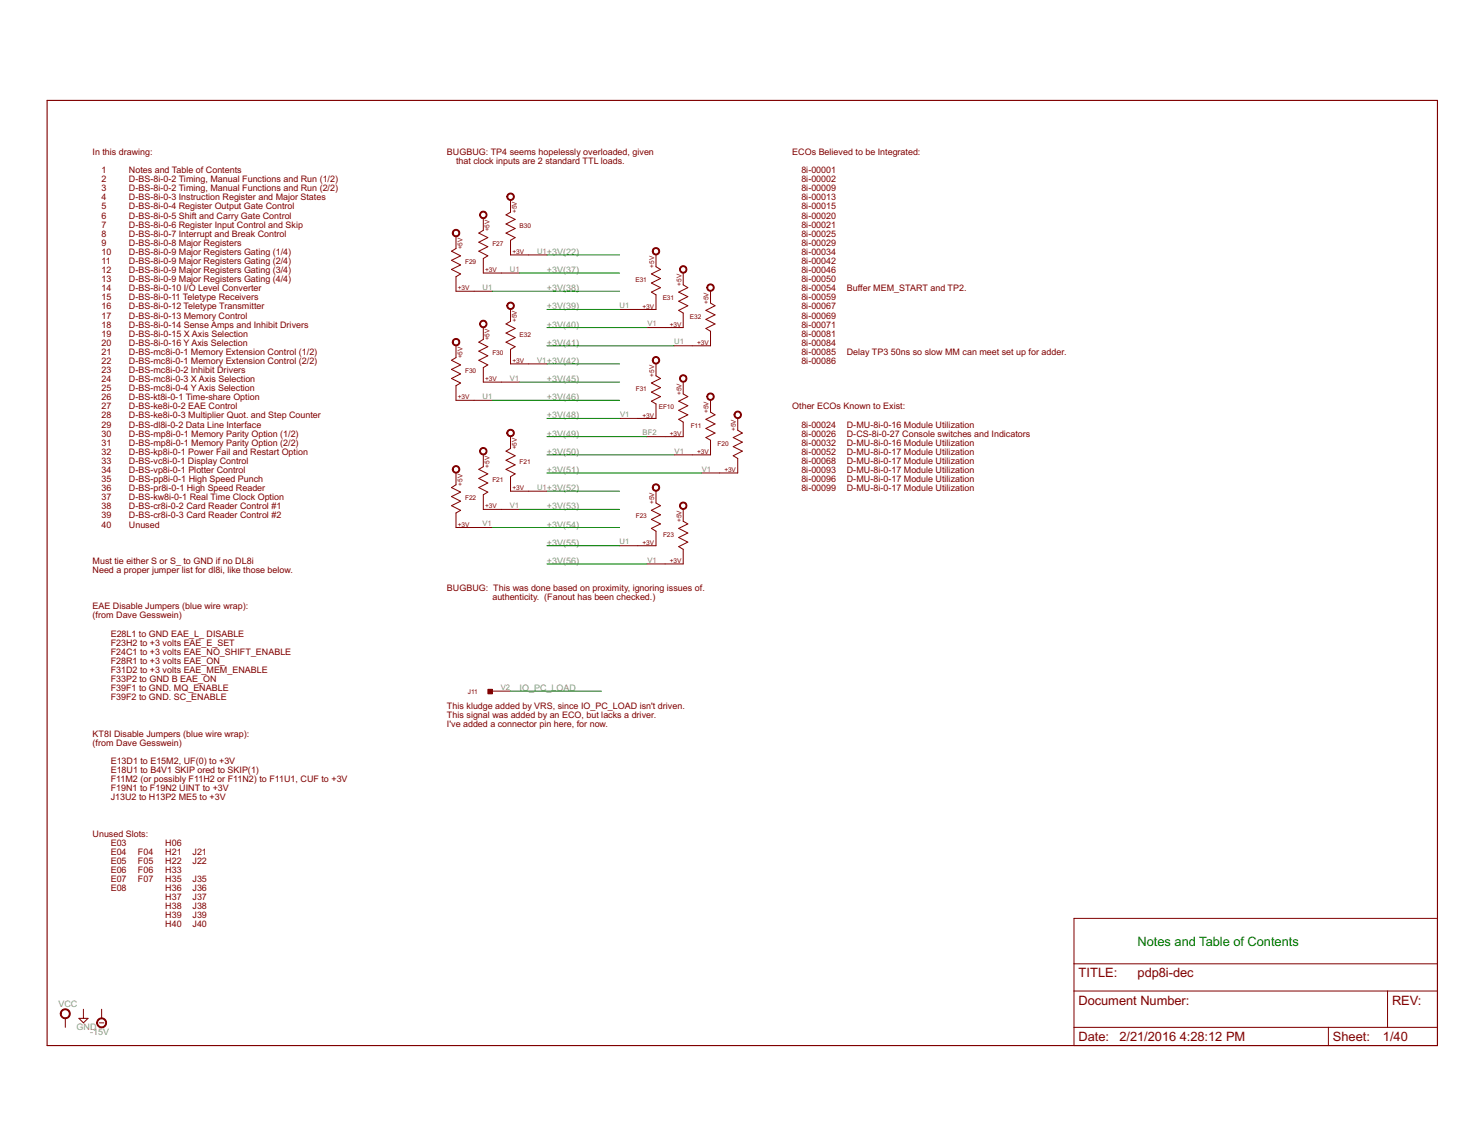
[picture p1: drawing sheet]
<svg xmlns="http://www.w3.org/2000/svg" width="279mm" height="216mm" viewBox="0 0 279 216" stroke-linecap="round" stroke-linejoin="round" font-family="sans-serif">
<defs><g id="words">
<text font-size="2.7" fill="#008000" x="214.2" y="178">Notes and Table of Contents</text>
<g font-size="2.7" fill="#800000">
<text x="203.1" y="184">TITLE:</text>
<text x="214.2" y="184">pdp8i-dec</text>
<text x="203.1" y="189.1">Document Number:</text>
<text x="262.1" y="189.1">REV:</text>
<text x="203.1" y="196">Date:</text>
<text x="210.8" y="196">2/21/2016</text>
<text x="222.1" y="196">4:28:12 PM</text>
<text x="251" y="196">Sheet:</text>
<text x="260.4" y="196">1/40</text>
</g>
<g font-size="1.9" fill="#800000">
<text x="17.4" y="29.2">In this drawing:</text>
<text x="84.2" y="29.2">BUGBUG: TP4 seems hopelessly overloaded, given</text>
<text x="149.2" y="29.2">ECOs Believed to be Integrated:</text>
<text x="19.1" y="32.6">1</text>
<text x="19.1" y="34.3">2</text>
<text x="24.3" y="34.3">D-BS-8i-0-2 Timing, Manual Functions and Run (1/2)</text>
<text x="24.3" y="32.6">Notes and Table of Contents</text>
<text x="85.9" y="30.9">that clock inputs are 2 standard TTL loads.</text>
<text x="150.9" y="32.6">8i-00001</text>
<text x="150.9" y="34.3">8i-00002</text>
<text x="19.1" y="36">3</text>
<text x="19.1" y="37.7">4</text>
<text x="19.1" y="39.4">5</text>
<text x="19.1" y="41.1">6</text>
<text x="24.3" y="36">D-BS-8i-0-2 Timing, Manual Functions and Run (2/2)</text>
<text x="24.3" y="37.7">D-BS-8i-0-3 Instruction Register and Major States</text>
<text x="24.3" y="39.4">D-BS-8i-0-4 Register Output Gate Control</text>
<text x="24.3" y="41.1">D-BS-8i-0-5 Shift and Carry Gate Control</text>
<text x="150.9" y="37.7">8i-00013</text>
<text x="150.9" y="39.4">8i-00015</text>
<text x="150.9" y="41.1">8i-00020</text>
<text x="150.9" y="36">8i-00009</text>
<text x="19.1" y="42.8">7</text>
<text x="19.1" y="44.6">8</text>
<text x="19.1" y="46.3">9</text>
<text x="19.1" y="48">10</text>
<text x="24.3" y="42.8">D-BS-8i-0-6 Register Input Control and Skip</text>
<text x="24.3" y="44.6">D-BS-8i-0-7 Interrupt and Break Control</text>
<text x="24.3" y="46.3">D-BS-8i-0-8 Major Registers</text>
<text x="24.3" y="48">D-BS-8i-0-9 Major Registers Gating (1/4)</text>
<text x="150.9" y="42.8">8i-00021</text>
<text x="150.9" y="44.6">8i-00025</text>
<text x="150.9" y="46.3">8i-00029</text>
<text x="150.9" y="48">8i-00034</text>
<text x="19.1" y="49.7">11</text>
<text x="19.1" y="51.4">12</text>
<text x="19.1" y="53.1">13</text>
<text x="24.3" y="51.4">D-BS-8i-0-9 Major Registers Gating (3/4)</text>
<text x="24.3" y="49.7">D-BS-8i-0-9 Major Registers Gating (2/4)</text>
<text x="24.3" y="53.1">D-BS-8i-0-9 Major Registers Gating (4/4)</text>
<text x="150.9" y="53.1">8i-00050</text>
<text x="150.9" y="49.7">8i-00042</text>
<text x="150.9" y="51.4">8i-00046</text>
<text x="19.1" y="54.8">14</text>
<text x="19.1" y="56.5">15</text>
<text x="19.1" y="58.2">16</text>
<text x="19.1" y="60">17</text>
<text x="24.3" y="54.8">D-BS-8i-0-10 I/O Level Converter</text>
<text x="24.3" y="56.5">D-BS-8i-0-11 Teletype Receivers</text>
<text x="24.3" y="58.2">D-BS-8i-0-12 Teletype Transmitter</text>
<text x="24.3" y="60">D-BS-8i-0-13 Memory Control</text>
<text x="150.9" y="54.8">8i-00054</text>
<text x="150.9" y="60">8i-00069</text>
<text x="150.9" y="56.5">8i-00059</text>
<text x="150.9" y="58.2">8i-00067</text>
<text x="159.4" y="54.8">Buffer MEM_START and TP2.</text>
<text x="19.1" y="61.7">18</text>
<text x="19.1" y="63.4">19</text>
<text x="19.1" y="65.1">20</text>
<text x="24.3" y="61.7">D-BS-8i-0-14 Sense Amps and Inhibit Drivers</text>
<text x="24.3" y="63.4">D-BS-8i-0-15 X Axis Selection</text>
<text x="24.3" y="65.1">D-BS-8i-0-16 Y Axis Selection</text>
<text x="150.9" y="63.4">8i-00081</text>
<text x="150.9" y="61.7">8i-00071</text>
<text x="150.9" y="65.1">8i-00084</text>
<text x="19.1" y="66.8">21</text>
<text x="19.1" y="68.5">22</text>
<text x="19.1" y="70.2">23</text>
<text x="19.1" y="71.9">24</text>
<text x="24.3" y="70.2">D-BS-mc8i-0-2 Inhibit Drivers</text>
<text x="24.3" y="66.8">D-BS-mc8i-0-1 Memory Extension Control (1/2)</text>
<text x="24.3" y="68.5">D-BS-mc8i-0-1 Memory Extension Control (2/2)</text>
<text x="24.3" y="71.9">D-BS-mc8i-0-3 X Axis Selection</text>
<text x="150.9" y="66.8">8i-00085</text>
<text x="150.9" y="68.5">8i-00086</text>
<text x="159.4" y="66.8">Delay TP3</text>
<text x="167.8" y="66.8">50ns so slow MM can meet set up for adder.</text>
<text x="19.1" y="73.6">25</text>
<text x="19.1" y="75.3">26</text>
<text x="19.1" y="77.1">27</text>
<text x="24.3" y="75.3">D-BS-kt8i-0-1 Time-share Option</text>
<text x="24.3" y="73.6">D-BS-mc8i-0-4 Y Axis Selection</text>
<text x="24.3" y="77.1">D-BS-ke8i-0-2 EAE Control</text>
<text x="149.2" y="77.1">Other ECOs Known to Exist:</text>
<text x="19.1" y="78.8">28</text>
<text x="19.1" y="80.5">29</text>
<text x="19.1" y="82.2">30</text>
<text x="19.1" y="83.9">31</text>
<text x="24.3" y="78.8">D-BS-ke8i-0-3 Multiplier Quot. and Step Counter</text>
<text x="24.3" y="80.5">D-BS-dl8i-0-2 Data Line Interface</text>
<text x="24.3" y="82.2">D-BS-mp8i-0-1 Memory Parity Option (1/2)</text>
<text x="24.3" y="83.9">D-BS-mp8i-0-1 Memory Parity Option (2/2)</text>
<text x="150.9" y="82.2">8i-00026</text>
<text x="150.9" y="80.5">8i-00024</text>
<text x="150.9" y="83.9">8i-00032</text>
<text x="159.4" y="82.2">D-CS-8i-0-27 Console switches and Indicators</text>
<text x="159.4" y="80.5">D-MU-8i-0-16 Module Utilization</text>
<text x="159.4" y="83.9">D-MU-8i-0-16 Module Utilization</text>
<text x="19.1" y="85.6">32</text>
<text x="19.1" y="87.3">33</text>
<text x="19.1" y="89">34</text>
<text x="24.3" y="87.3">D-BS-vc8i-0-1 Display Control</text>
<text x="24.3" y="85.6">D-BS-kp8i-0-1 Power Fail and Restart Option</text>
<text x="24.3" y="89">D-BS-vp8i-0-1 Plotter Control</text>
<text x="150.9" y="85.6">8i-00052</text>
<text x="150.9" y="87.3">8i-00068</text>
<text x="150.9" y="89">8i-00093</text>
<text x="159.4" y="85.6">D-MU-8i-0-17 Module Utilization</text>
<text x="159.4" y="87.3">D-MU-8i-0-17 Module Utilization</text>
<text x="159.4" y="89">D-MU-8i-0-17 Module Utilization</text>
<text x="19.1" y="90.7">35</text>
<text x="19.1" y="94.2">37</text>
<text x="19.1" y="95.9">38</text>
<text x="19.1" y="92.5">36</text>
<text x="24.3" y="90.7">D-BS-pp8i-0-1 High Speed Punch</text>
<text x="24.3" y="94.2">D-BS-kw8i-0-1 Real Time Clock Option</text>
<text x="24.3" y="92.5">D-BS-pr8i-0-1 High Speed Reader</text>
<text x="24.3" y="95.9">D-BS-cr8i-0-2 Card Reader Control #1</text>
<text x="150.9" y="90.7">8i-00096</text>
<text x="150.9" y="92.5">8i-00099</text>
<text x="159.4" y="90.7">D-MU-8i-0-17 Module Utilization</text>
<text x="159.4" y="92.5">D-MU-8i-0-17 Module Utilization</text>
<text x="19.1" y="97.6">39</text>
<text x="19.1" y="99.3">40</text>
<text x="24.3" y="97.6">D-BS-cr8i-0-3 Card Reader Control #2</text>
<text x="24.3" y="99.3">Unused</text>
<text x="17.4" y="106.1">Must tie either S or S_ to GND if no DL8i</text>
<text x="17.4" y="107.9">Need a proper jumper list for dl8i, like those below.</text>
<text x="84.2" y="111.3">BUGBUG: This was done based on proximity, ignoring issues of.</text>
<text x="92.7" y="113">authenticity. (Fanout has been checked.)</text>
<text x="17.4" y="114.7">EAE Disable Jumpers (blue wire wrap):</text>
<text x="17.4" y="116.4">(from Dave Gesswein)</text>
<text x="20.8" y="119.8">E28L1 to GND EAE_L_ DISABLE</text>
<text x="20.8" y="123.2">F24C1 to +3 volts EAE_NO_SHIFT_ENABLE</text>
<text x="20.8" y="125">F28R1 to +3 volts EAE_ON_</text>
<text x="20.8" y="121.5">F23H2 to +3 volts EAE_E_SET</text>
<text x="20.8" y="130.1">F39F1 to GND. MQ_ENABLE</text>
<text x="20.8" y="131.8">F39F2 to GND. SC_ENABLE</text>
<text x="20.8" y="126.7">F31D2 to +3 volts EAE_MEM_ENABLE</text>
<text x="20.8" y="128.4">F33P2 to GND B EAE_ON</text>
<text x="84.2" y="135.2">This signal was added by an ECO, but lacks a driver.</text>
<text x="84.2" y="136.9">I've added a connector pin here, for now.</text>
<text x="84.2" y="133.5">This kludge added by VRS, since IO_PC_LOAD isn't driven.</text>
<text x="17.4" y="138.6">KT8I Disable Jumpers (blue wire wrap):</text>
<text x="17.4" y="140.4">(from Dave Gesswein)</text>
<text x="20.8" y="143.8">E13D1 to E15M2, UF(0) to +3V</text>
<text x="20.8" y="147.2">F11M2 (or possibly F11H2 or F11N2) to F11U1, CUF to +3V</text>
<text x="20.8" y="148.9">F19N1 to F19N2 UINT to +3V</text>
<text x="20.8" y="145.5">E18U1 to B4V1 SKIP ored to SKIP(1)</text>
<text x="20.8" y="150.6">J13U2 to H13P2 ME5 to +3V</text>
<text x="17.4" y="157.5">Unused Slots:</text>
<text x="20.8" y="160.9">E04</text>
<text x="20.8" y="159.2">E03</text>
<text x="26" y="160.9">F04</text>
<text x="31.1" y="160.9">H21</text>
<text x="31.1" y="159.2">H06</text>
<text x="36.2" y="160.9">J21</text>
<text x="20.8" y="162.6">E05</text>
<text x="20.8" y="164.3">E06</text>
<text x="20.8" y="166">E07</text>
<text x="20.8" y="167.7">E08</text>
<text x="26" y="162.6">F05</text>
<text x="26" y="164.3">F06</text>
<text x="26" y="166">F07</text>
<text x="31.1" y="166">H35</text>
<text x="31.1" y="162.6">H22</text>
<text x="31.1" y="167.7">H36</text>
<text x="31.1" y="164.3">H33</text>
<text x="36.2" y="162.6">J22</text>
<text x="36.2" y="166">J35</text>
<text x="36.2" y="167.7">J36</text>
<text x="31.1" y="171.1">H38</text>
<text x="31.1" y="172.9">H39</text>
<text x="31.1" y="169.4">H37</text>
<text x="36.2" y="172.9">J39</text>
<text x="36.2" y="169.4">J37</text>
<text x="36.2" y="171.1">J38</text>
<text x="31.1" y="174.6">H40</text>
<text x="36.2" y="174.6">J40</text>
</g>
<g font-size="1.9" fill="#808080">
<text x="103" y="48">+3V(22)</text>
<text x="103" y="51.4">+3V(37)</text>
<text x="103" y="58.2">+3V(39)</text>
<text x="103" y="54.8">+3V(38)</text>
<text x="103" y="61.7">+3V(40)</text>
<text x="103" y="65.1">+3V(41)</text>
<text x="103" y="68.5">+3V(42)</text>
<text x="103" y="71.9">+3V(45)</text>
<text x="103" y="75.3">+3V(46)</text>
<text x="103" y="78.8">+3V(48)</text>
<text x="103" y="82.2">+3V(49)</text>
<text x="103" y="85.6">+3V(50)</text>
<text x="103" y="89">+3V(51)</text>
<text x="103" y="92.5">+3V(52)</text>
<text x="103" y="95.9">+3V(53)</text>
<text x="103" y="99.3">+3V(54)</text>
<text x="103" y="106.1">+3V(56)</text>
<text x="103" y="102.7">+3V(55)</text>
<text x="97.8" y="130.1">IO_PC_LOAD</text>
<text x="11" y="189.5">VCC</text>
<text x="14.4" y="193.8">GND</text>
<text x="17" y="194.8">-15V</text>
</g>
<g font-size="1.6" fill="#808080">
<text x="101.1" y="47.7">U1</text>
<text x="96" y="51.2">U1</text>
<text x="90.9" y="54.6">U1</text>
<text x="116.7" y="58">U1</text>
<text x="121.9" y="61.4">V1</text>
<text x="126.9" y="64.8">U1</text>
<text x="96" y="71.7">V1</text>
<text x="101.1" y="68.3">V1</text>
<text x="90.9" y="75.1">U1</text>
<text x="116.7" y="78.5">V1</text>
<text x="121" y="82">BF2</text>
<text x="127" y="85.4">V1</text>
<text x="132.1" y="88.8">V1</text>
<text x="96" y="95.6">V1</text>
<text x="101.1" y="92.2">U1</text>
<text x="90.9" y="99.1">V1</text>
<text x="116.7" y="102.5">U1</text>
<text x="121.9" y="105.9">V1</text>
<text x="94.3" y="129.9">V2</text>
</g>
<g font-size="1.4" fill="#800000">
<text x="97.3" y="40.1" transform="rotate(-90 97.3 40.1)">+5V</text>
<text x="87.1" y="47" transform="rotate(-90 87.1 47)">+5V</text>
<text x="92.2" y="43.5" transform="rotate(-90 92.2 43.5)">+5V</text>
<text x="92.7" y="46.3">F27</text>
<text x="96.5" y="47.8">+3V</text>
<text x="97.8" y="42.8">B30</text>
<text x="87.6" y="49.7">F29</text>
<text x="91.3" y="51.2">+3V</text>
<text x="119.6" y="53.1">E31</text>
<text x="123.2" y="50.4" transform="rotate(-90 123.2 50.4)">+5V</text>
<text x="128.3" y="53.8" transform="rotate(-90 128.3 53.8)">+5V</text>
<text x="86.2" y="54.6">+3V</text>
<text x="121" y="58.1">+3V</text>
<text x="124.8" y="56.5">E31</text>
<text x="129.9" y="60">E32</text>
<text x="133.4" y="57.2" transform="rotate(-90 133.4 57.2)">+5V</text>
<text x="92.2" y="64.1" transform="rotate(-90 92.2 64.1)">+5V</text>
<text x="97.3" y="60.6" transform="rotate(-90 97.3 60.6)">+5V</text>
<text x="97.8" y="63.4">E32</text>
<text x="126.1" y="61.5">+3V</text>
<text x="131.2" y="64.9">+3V</text>
<text x="87.1" y="67.5" transform="rotate(-90 87.1 67.5)">+5V</text>
<text x="87.6" y="70.2">F30</text>
<text x="91.3" y="71.8">+3V</text>
<text x="92.7" y="66.8">F30</text>
<text x="96.5" y="68.3">+3V</text>
<text x="123.2" y="70.9" transform="rotate(-90 123.2 70.9)">+5V</text>
<text x="86.2" y="75.2">+3V</text>
<text x="119.7" y="73.6">F31</text>
<text x="124" y="77.1">EF10</text>
<text x="128.3" y="74.3" transform="rotate(-90 128.3 74.3)">+5V</text>
<text x="133.4" y="77.7" transform="rotate(-90 133.4 77.7)">+5V</text>
<text x="121" y="78.6">+3V</text>
<text x="126.1" y="82">+3V</text>
<text x="130" y="80.5">F11</text>
<text x="135.1" y="83.9">F20</text>
<text x="138.5" y="81.2" transform="rotate(-90 138.5 81.2)">+5V</text>
<text x="92.2" y="88" transform="rotate(-90 92.2 88)">+5V</text>
<text x="97.3" y="84.6" transform="rotate(-90 97.3 84.6)">+5V</text>
<text x="97.8" y="87.3">F21</text>
<text x="131.2" y="85.4">+3V</text>
<text x="136.4" y="88.9">+3V</text>
<text x="87.1" y="91.4" transform="rotate(-90 87.1 91.4)">+5V</text>
<text x="87.6" y="94.2">F22</text>
<text x="91.3" y="95.7">+3V</text>
<text x="92.7" y="90.7">F21</text>
<text x="96.5" y="92.3">+3V</text>
<text x="123.2" y="94.9" transform="rotate(-90 123.2 94.9)">+5V</text>
<text x="86.2" y="99.1">+3V</text>
<text x="119.7" y="97.6">F23</text>
<text x="124.8" y="101">F23</text>
<text x="128.3" y="98.3" transform="rotate(-90 128.3 98.3)">+5V</text>
<text x="121" y="102.5">+3V</text>
<text x="126.1" y="106">+3V</text>
<text x="88.1" y="130.6">J11</text>
</g>
</g></defs>
<path d="M8.9 18.9h261.7v177.9h-261.7z" fill="none" stroke="#800000" stroke-width=".21"/>
<g fill="none" stroke="#800000" stroke-width=".19">
<path d="M96.1 37.7v2.2l-.8 .5 1.7 .9-1.7 .9 1.7 .8-1.7 .9 1.7 .8-.9 .5v2.8h6.9M85.9 44.6v2.2l-.9 .5 1.7 .9-1.7 .8 1.7 .9-1.7 .8 1.7 .9-.8 .5v2.7h6.8M91 41.1v2.2l-.9 .6 1.7 .8-1.7 .9 1.7 .8-1.7 .9 1.7 .9-.8 .5v2.7h6.8M96.1 58.3v2.2l-.8 .5 1.7 .8-1.7 .9 1.7 .8-1.7 .9 1.7 .9-.9 .5v2.7h6.9M123.5 48v2.2l.9 .5-1.8 .9 1.8 .8-1.8 .9 1.8 .8-1.8 .9 .9 .5v2.8h-6.9M128.6 51.4v2.2l.9 .5-1.7 .9 1.7 .8-1.7 .9 1.7 .9-1.7 .8 .8 .5v2.8h-6.8M133.8 54.8v2.2l.8 .6-1.7 .8 1.7 .9-1.7 .8 1.7 .9-1.7 .8 .9 .6v2.7h-6.9M85.9 65.1v2.2l-.9 .5 1.7 .9-1.7 .8 1.7 .9-1.7 .8 1.7 .9-.8 .5v2.8h6.8M91 61.7v2.2l-.9 .5 1.7 .9-1.7 .8 1.7 .9-1.7 .8 1.7 .9-.8 .5v2.7h6.8M123.5 68.5v2.2l.9 .5-1.8 .9 1.8 .9-1.8 .8 1.8 .9-1.8 .8 .9 .5v2.8h-6.9M128.6 71.9v2.2l.9 .6-1.7 .8 1.7 .9-1.7 .8 1.7 .9-1.7 .8 .8 .6v2.7h-6.8M133.8 75.4v2.2l.8 .5-1.7 .8 1.7 .9-1.7 .8 1.7 .9-1.7 .9 .9 .5v2.7h-6.9"/>
<path d="M138.9 78.8v2.2l.9 .5-1.8 .9 1.8 .8-1.8 .9 1.8 .8-1.8 .9 .9 .5v2.7h-6.8M85.9 89v2.2l-.9 .6 1.7 .8-1.7 .9 1.7 .8-1.7 .9 1.7 .9-.8 .5v2.7h6.8M91 85.6v2.2l-.9 .5 1.7 .9-1.7 .9 1.7 .8-1.7 .9 1.7 .8-.8 .5v2.8h6.8M96.1 82.2v2.2l-.8 .5 1.7 .9-1.7 .8 1.7 .9-1.7 .8 1.7 .9-.9 .5v2.8h6.9M123.5 92.5v2.2l.9 .5-1.8 .9 1.8 .8-1.8 .9 1.8 .8-1.8 .9 .9 .5v2.7h-6.9M128.6 95.9v2.2l.9 .5-1.7 .9 1.7 .8-1.7 .9 1.7 .8-1.7 .9 .8 .5v2.8h-6.8M92.7 130.1h3.4M202.2 172.9h68.4v23.9h-68.4zM12.3 191.7v1.7M14.9 191.7h1.7l-.9 .8zM15.7 190v1.7M18.7 192.5h.9"/>
<path d="M19.1 190v1.7M202.2 186.5h68.4M202.2 193.4h68.4M202.2 181.4h68.4M250.1 193.4v3.4M261.2 186.5v6.9"/>
</g>
<g fill="#800000" stroke="#800000" stroke-width=".19">
<path d="M11.5 190.3a.94 .94 0 0 1 1.6 0 .94 .94 0 0 1-.5 1.4 .94 .94 0 0 1-1.3-.9h.2a.77 .77 0 0 1 1.1-.7 .77 .77 0 0 1 .2 1.3 .77 .77 0 0 1-1.2-.3l-.1-.3h-.2z" fill-rule="evenodd"/>
<path d="M95.6 36.6a.71 .71 0 0 1 1.1 .1 .71 .71 0 0 1-.4 1 .71 .71 0 0 1-.9-.7h.2a.53 .53 0 0 1 .7-.5 .53 .53 0 0 1 .2 .9 .53 .53 0 0 1-.9-.2v-.2h-.2z" fill-rule="evenodd"/>
<path d="M90.5 40a.7 .7 0 0 1 1.1 .1 .7 .7 0 0 1-.4 1 .7 .7 0 0 1-.9-.7h.2a.54 .54 0 0 1 .8-.4 .54 .54 0 0 1 .1 .9 .54 .54 0 0 1-.9-.3v-.2h-.2z" fill-rule="evenodd"/>
<path d="M85.3 43.4a.71 .71 0 0 1 1.2 .1 .71 .71 0 0 1-.4 1.1 .71 .71 0 0 1-.9-.7h.1a.53 .53 0 0 1 .7-.6 .53 .53 0 0 1 .2 .9 .53 .53 0 0 1-.8-.2l-.1-.1h-.1z" fill-rule="evenodd"/>
<path d="M123 46.8a.7 .7 0 0 1 1.1 .1 .7 .7 0 0 1-.4 1 .7 .7 0 0 1-.9-.6h.2a.53 .53 0 0 1 .7-.4 .53 .53 0 0 1 .1 .8 .53 .53 0 0 1-.8-.2v-.2h-.2z" fill-rule="evenodd"/>
<path d="M128.1 50.3a.7 .7 0 0 1 1.1 .1 .7 .7 0 0 1-.4 1 .7 .7 0 0 1-.9-.7h.2a.53 .53 0 0 1 .7-.5 .53 .53 0 0 1 .2 .9 .53 .53 0 0 1-.9-.2v-.2h-.2z" fill-rule="evenodd"/>
<path d="M133.2 53.7a.7 .7 0 0 1 1.2 0 .7 .7 0 0 1-.4 1.1 .7 .7 0 0 1-.9-.7h.1a.53 .53 0 0 1 .8-.4 .53 .53 0 0 1 .1 .9 .53 .53 0 0 1-.8-.3l-.1-.2h-.1z" fill-rule="evenodd"/>
<path d="M95.6 57.1a.71 .71 0 0 1 1.1 .1 .71 .71 0 0 1-.4 1 .71 .71 0 0 1-.9-.6h.2a.53 .53 0 0 1 .7-.6 .53 .53 0 0 1 .2 .9 .53 .53 0 0 1-.9-.2v-.1h-.2z" fill-rule="evenodd"/>
<path d="M123 67.4a.7 .7 0 0 1 1.1 0 .7 .7 0 0 1-.4 1.1 .7 .7 0 0 1-.9-.7h.2a.53 .53 0 0 1 .7-.4 .53 .53 0 0 1 .1 .9 .53 .53 0 0 1-.8-.3v-.2h-.2z" fill-rule="evenodd"/>
<path d="M85.3 63.9a.71 .71 0 0 1 1.2 .1 .71 .71 0 0 1-.4 1.1 .71 .71 0 0 1-.9-.7h.1a.53 .53 0 0 1 .7-.5 .53 .53 0 0 1 .2 .8 .53 .53 0 0 1-.8-.1l-.1-.2h-.1z" fill-rule="evenodd"/>
<path d="M90.5 60.5a.7 .7 0 0 1 1.1 .1 .7 .7 0 0 1-.4 1.1 .7 .7 0 0 1-.9-.7h.2a.54 .54 0 0 1 .7-.5 .54 .54 0 0 1 .2 .9 .54 .54 0 0 1-.9-.2v-.2h-.2z" fill-rule="evenodd"/>
<path d="M128.1 70.8a.7 .7 0 0 1 1.1 .1 .7 .7 0 0 1-.4 1 .7 .7 0 0 1-.9-.7h.2a.53 .53 0 0 1 .7-.5 .53 .53 0 0 1 .2 .9 .53 .53 0 0 1-.9-.2v-.2h-.2z" fill-rule="evenodd"/>
<path d="M138.4 77.6a.7 .7 0 0 1 1.1 .1 .7 .7 0 0 1-.4 1.1 .7 .7 0 0 1-.9-.7h.2a.53 .53 0 0 1 .7-.5 .53 .53 0 0 1 .2 .8 .53 .53 0 0 1-.9-.1v-.2h-.2z" fill-rule="evenodd"/>
<path d="M95.6 81a.71 .71 0 0 1 1.1 .1 .71 .71 0 0 1-.4 1.1 .71 .71 0 0 1-.9-.7h.2a.53 .53 0 0 1 .7-.5 .53 .53 0 0 1 .2 .8 .53 .53 0 0 1-.9-.1v-.2h-.2z" fill-rule="evenodd"/>
<path d="M90.5 84.5a.7 .7 0 0 1 1.1 .1 .7 .7 0 0 1-.4 1 .7 .7 0 0 1-.9-.7h.2a.54 .54 0 0 1 .8-.4 .54 .54 0 0 1 0 .9 .54 .54 0 0 1-.8-.3v-.2h-.2z" fill-rule="evenodd"/>
<path d="M85.3 87.9a.71 .71 0 0 1 1.2 .1 .71 .71 0 0 1-.5 1 .71 .71 0 0 1-.8-.7h.1a.53 .53 0 0 1 .7-.5 .53 .53 0 0 1 .2 .9 .53 .53 0 0 1-.8-.2l-.1-.2h-.1z" fill-rule="evenodd"/>
<path d="M123 91.3a.7 .7 0 0 1 1.1 0 .7 .7 0 0 1-.4 1.1 .7 .7 0 0 1-.9-.6h.2a.53 .53 0 0 1 .7-.5 .53 .53 0 0 1 .2 .9 .53 .53 0 0 1-.9-.3v-.1h-.2z" fill-rule="evenodd"/>
<path d="M128.1 94.7a.7 .7 0 0 1 1.1 .1 .7 .7 0 0 1-.4 1.1 .7 .7 0 0 1-.9-.7h.2a.53 .53 0 0 1 .7-.5 .53 .53 0 0 1 .2 .8 .53 .53 0 0 1-.9-.1v-.2h-.2z" fill-rule="evenodd"/>
<path d="M18.4 192a.94 .94 0 0 1 1.5 0 .94 .94 0 0 1-.5 1.4 .94 .94 0 0 1-1.2-.9h.2a.78 .78 0 0 1 1.1-.6 .78 .78 0 0 1 .1 1.3 .78 .78 0 0 1-1.2-.4v-.3h-.2z" fill-rule="evenodd"/>
<path d="M133.2 74.2a.7 .7 0 0 1 1.2 0 .7 .7 0 0 1-.4 1.1 .7 .7 0 0 1-.9-.6h.1a.53 .53 0 0 1 .8-.5 .53 .53 0 0 1 .1 .9 .53 .53 0 0 1-.8-.3l-.1-.1h-.1z" fill-rule="evenodd"/>
</g>
<path d="M91.9 129.8h.8v.8h-.8z" fill="#800000" stroke="#800000" stroke-width=".19"/>
<g fill="none" stroke="#008000" stroke-width=".19">
<path d="M92.7 54.8h23.9M97.8 51.4h18.8M103 48h13.6M103 58.3h13.6M92.7 75.4h23.9M97.8 71.9h18.8M103 61.7h18.8M103 68.5h13.6M103 65.1h23.9M103 78.8h13.6M92.7 99.3h23.9M97.8 95.9h18.8"/>
<path d="M103 85.6h23.9M103 89h29.1M103 92.5h13.6M103 82.2h18.8M103 106.2h18.8M103 102.7h13.6M96.1 130.1h17.1"/>
</g>
<use href="#words"/>
</svg>
